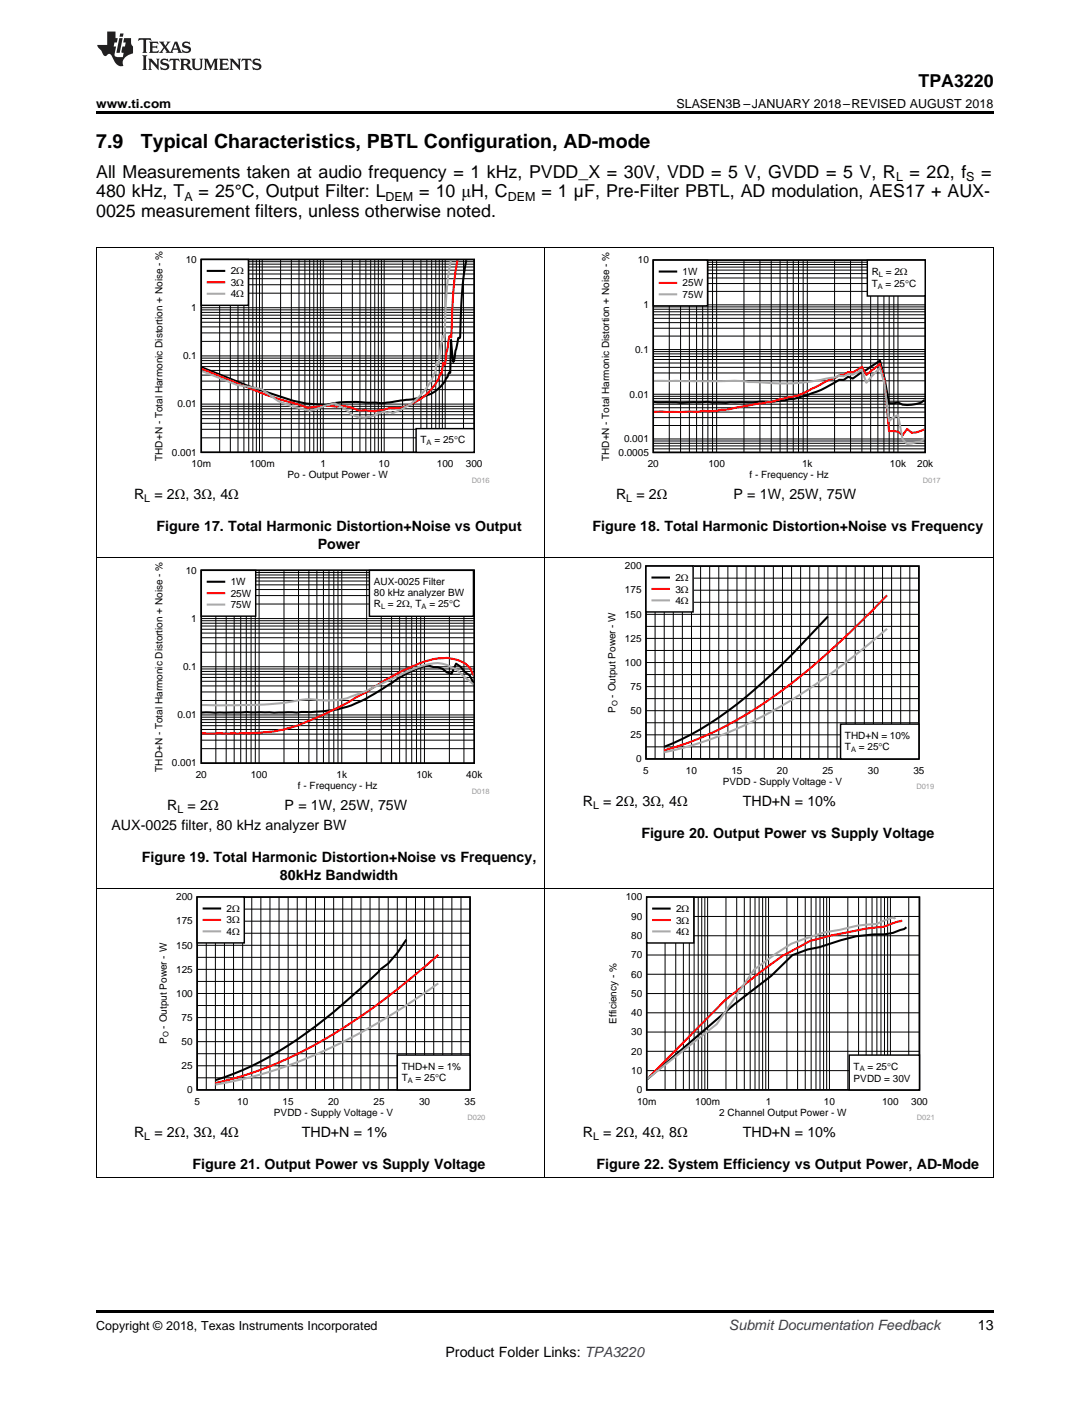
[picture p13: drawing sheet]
<svg xmlns="http://www.w3.org/2000/svg" width="216mm" height="279mm" viewBox="0 0 216 279" stroke-linecap="round" stroke-linejoin="round" font-family="sans-serif">
<defs><g id="words">
<g font-size="3.9">
<text x="19" y="29.3">7.9</text>
<text x="27.9" y="29.3">Typical Characteristics, PBTL Configuration, AD-mode</text>
</g>
<g font-size="3.5">
<text x="181.9" y="17.3">TPA3220</text>
<text x="19" y="35.2">All Measurements taken at audio frequency = 1 kHz, PVDD_X = 30V, VDD = 5 V, GVDD = 5 V, R</text>
<text x="180.1" y="35.2">= 2Ω, f</text>
<text x="194.3" y="35.2">=</text>
<text x="19" y="39.1">480 kHz, T</text>
<text x="39.3" y="39.1">= 25°C, Output Filter: L</text>
<text x="83" y="39.1">= 10 μH, C</text>
<text x="107.2" y="39.1">= 1 µF, Pre-Filter PBTL, AD modulation, AES17 + AUX-</text>
<text x="19" y="43">0025 measurement filters, unless otherwise noted.</text>
</g>
<g font-size="2.8">
<text x="26.6" y="99">R</text>
<text x="30.6" y="99">= 2Ω, 3Ω, 4Ω</text>
<text x="122" y="99">R</text>
<text x="126" y="99">= 2Ω</text>
<text x="145.3" y="99">P = 1W, 25W, 75W</text>
<text x="31" y="105.3">Figure 17. Total Harmonic Distortion+Noise vs Output</text>
<text x="117.4" y="105.3">Figure 18. Total Harmonic Distortion+Noise vs Frequency</text>
<text x="62.9" y="108.8">Power</text>
<text x="33.1" y="160.5">R</text>
<text x="37.1" y="160.5">= 2Ω</text>
<text x="56.4" y="160.5">P = 1W, 25W, 75W</text>
<text x="115.5" y="159.7">R</text>
<text x="119.5" y="159.7">= 2Ω, 3Ω, 4Ω</text>
<text x="147.1" y="159.7">THD+N = 10%</text>
<text x="22.1" y="164.5">AUX-0025 filter, 80 kHz analyzer BW</text>
<text x="127" y="166.1">Figure 20. Output Power vs Supply Voltage</text>
<text x="28.1" y="170.9">Figure 19. Total Harmonic Distortion+Noise vs Frequency,</text>
<text x="55.5" y="174.4">80kHz Bandwidth</text>
<text x="26.6" y="225.3">R</text>
<text x="30.6" y="225.3">= 2Ω, 3Ω, 4Ω</text>
<text x="59.8" y="225.3">THD+N = 1%</text>
<text x="115.5" y="225.3">R</text>
<text x="119.5" y="225.3">= 2Ω, 4Ω, 8Ω</text>
<text x="147.1" y="225.3">THD+N = 10%</text>
<text x="38.1" y="231.6">Figure 21. Output Power vs Supply Voltage</text>
<text x="118.1" y="231.6">Figure 22. System Efficiency vs Output Power, AD-Mode</text>
<text x="193.7" y="263.6">13</text>
<text x="88.2" y="268.9">Product Folder Links: TPA3220</text>
</g>
<text font-size="2.8" fill="#0000c8" x="144.4" y="263.6">Submit Documentation Feedback</text>
<g font-size="2.5">
<text x="19" y="21.4">www.ti.com</text>
<text x="134" y="21.4">SLASEN3B –JANUARY 2018–REVISED AUGUST 2018</text>
<text x="177.5" y="35.9">L</text>
<text x="191.4" y="35.9">S</text>
<text x="36.5" y="39.8">A</text>
<text x="76.4" y="39.8">DEM</text>
<text x="100.6" y="39.8">DEM</text>
<text x="19" y="263.6">Copyright © 2018, Texas Instruments Incorporated</text>
</g>
<g font-size="2.1">
<text x="28.6" y="99.5">L</text>
<text x="124" y="99.5">L</text>
<text x="35.1" y="161.1">L</text>
<text x="117.5" y="160.3">L</text>
<text x="28.6" y="225.8">L</text>
<text x="117.5" y="225.8">L</text>
</g>
<g font-size="2">
<text x="36.8" y="52.1">10</text>
<text x="126.3" y="52.2">10</text>
<text x="45.7" y="54.4">2:</text>
<text x="45.7" y="56.7">3:</text>
<text x="45.7" y="58.9">4:</text>
<text x="135.2" y="54.5">1W</text>
<text x="135.2" y="56.8">25W</text>
<text x="135.2" y="59">75W</text>
<text x="172.7" y="56.9">T</text>
<text x="172.7" y="54.5">R</text>
<text x="175.4" y="56.9">= 25qC</text>
<text x="175.5" y="54.5">= 2</text>
<text x="178.3" y="54.5">:</text>
<text x="37.9" y="61.6">1</text>
<text x="127.4" y="61.1">1</text>
<text x="36.2" y="71.2">0.1</text>
<text x="125.8" y="69.9">0.1</text>
<text x="35.1" y="80.7">0.01</text>
<text x="124.7" y="78.8">0.01</text>
<text x="83.3" y="87.9">T</text>
<text x="86.1" y="87.9">= 25qC</text>
<text x="123.6" y="87.6">0.001</text>
<text x="32.2" y="91.3" transform="rotate(-90 32.2 91.3)">THD+N - Total Harmonic Distortion + Noise - %</text>
<text x="34.1" y="90.3">0.001</text>
<text x="37.9" y="92.5">10m</text>
<text x="49.5" y="92.5">100m</text>
<text x="57" y="94.8">Po - Output Power - W</text>
<text x="63.5" y="92.5">1</text>
<text x="75" y="92.5">10</text>
<text x="86.5" y="92.5">100</text>
<text x="92.3" y="92.5">300</text>
<text x="120.7" y="91.3" transform="rotate(-90 120.7 91.3)">THD+N - Total Harmonic Distortion + Noise - %</text>
<text x="122.5" y="90.3">0.0005</text>
<text x="128.3" y="92.5">20</text>
<text x="140.3" y="92.5">100</text>
<text x="148.5" y="94.8">f - Frequency - Hz</text>
<text x="158.9" y="92.5">1k</text>
<text x="176.3" y="92.5">10k</text>
<text x="181.7" y="92.5">20k</text>
<text x="36.8" y="113.7">10</text>
<text x="123.8" y="112.8">200</text>
<text x="45.7" y="116">1W</text>
<text x="45.7" y="118.2">25W</text>
<text x="74" y="115.9">AUX-0025 Filter</text>
<text x="74" y="118.1">80 kHz analyzer BW</text>
<text x="123.8" y="117.6">175</text>
<text x="133.8" y="115.2">2:</text>
<text x="133.8" y="117.4">3:</text>
<text x="133.8" y="119.7">4:</text>
<text x="37.9" y="123.2">1</text>
<text x="45.7" y="120.5">75W</text>
<text x="74" y="120.3">R</text>
<text x="76.8" y="120.3">= 2</text>
<text x="79.7" y="120.3">:, T</text>
<text x="85.1" y="120.3">= 25qC</text>
<text x="123.8" y="122.4">150</text>
<text x="123.8" y="131.9">100</text>
<text x="123.8" y="127.2">125</text>
<text x="36.2" y="132.8">0.1</text>
<text x="124.9" y="136.7">75</text>
<text x="35.1" y="142.3">0.01</text>
<text x="121.9" y="141.3" transform="rotate(-90 121.9 141.3)">P</text>
<text x="121.9" y="138.2" transform="rotate(-90 121.9 138.2)">- Output Power - W</text>
<text x="124.9" y="141.5">50</text>
<text x="124.9" y="146.3">25</text>
<text x="167.4" y="146.4">THD+N = 10%</text>
<text x="167.4" y="148.6">T</text>
<text x="170.1" y="148.6">= 25q</text>
<text x="174.8" y="148.6">C</text>
<text x="32.2" y="152.9" transform="rotate(-90 32.2 152.9)">THD+N - Total Harmonic Distortion + Noise - %</text>
<text x="34.1" y="151.9">0.001</text>
<text x="38.8" y="154.1">20</text>
<text x="49.7" y="154.1">100</text>
<text x="66.7" y="154.1">1k</text>
<text x="82.5" y="154.1">10k</text>
<text x="92.4" y="154.1">40k</text>
<text x="126" y="151">0</text>
<text x="127.4" y="153.3">5</text>
<text x="135.9" y="153.3">10</text>
<text x="143.2" y="155.6">PVDD - Supply Voltage - V</text>
<text x="144.9" y="153.3">15</text>
<text x="153.9" y="153.3">20</text>
<text x="162.9" y="153.3">25</text>
<text x="171.9" y="153.3">30</text>
<text x="180.9" y="153.3">35</text>
<text x="59" y="156.4">f - Frequency - Hz</text>
<text x="34.9" y="178.4">200</text>
<text x="123.9" y="178.4">100</text>
<text x="34.9" y="183.2">175</text>
<text x="44.9" y="180.7">2:</text>
<text x="44.9" y="183">3:</text>
<text x="44.9" y="185.3">4:</text>
<text x="125" y="182.3">90</text>
<text x="133.9" y="180.8">2:</text>
<text x="133.9" y="183">3:</text>
<text x="133.9" y="185.3">4:</text>
<text x="34.9" y="188">150</text>
<text x="125" y="189.9">70</text>
<text x="125" y="186.1">80</text>
<text x="34.9" y="197.5">100</text>
<text x="34.9" y="192.7">125</text>
<text x="125" y="197.5">50</text>
<text x="125" y="193.7">60</text>
<text x="33" y="203.8" transform="rotate(-90 33 203.8)">- Output Power - W</text>
<text x="36" y="202.3">75</text>
<text x="122.1" y="202.9" transform="rotate(-90 122.1 202.9)">Efficiency - %</text>
<text x="125" y="201.3">40</text>
<text x="33" y="206.8" transform="rotate(-90 33 206.8)">P</text>
<text x="36" y="207.1">50</text>
<text x="125" y="209">20</text>
<text x="125" y="205.2">30</text>
<text x="36" y="211.8">25</text>
<text x="79.6" y="212">THD+N = 1%</text>
<text x="79.6" y="214.2">T</text>
<text x="82.3" y="214.2">= 25</text>
<text x="86.2" y="214.2">qC</text>
<text x="125" y="212.8">10</text>
<text x="169.1" y="212">T</text>
<text x="169.1" y="214.4">PVDD = 30V</text>
<text x="171.8" y="212">= 25</text>
<text x="175.7" y="212">q</text>
<text x="176.5" y="212">C</text>
<text x="37.1" y="216.6">0</text>
<text x="38.5" y="218.9">5</text>
<text x="47" y="218.9">10</text>
<text x="54.3" y="221.1">PVDD - Supply Voltage - V</text>
<text x="56" y="218.9">15</text>
<text x="65" y="218.9">20</text>
<text x="74" y="218.9">25</text>
<text x="83" y="218.9">30</text>
<text x="92" y="218.9">35</text>
<text x="126.1" y="216.6">0</text>
<text x="126.2" y="218.9">10m</text>
<text x="137.7" y="218.9">100m</text>
<text x="142.5" y="221.1">2 Channel Output Power - W</text>
<text x="151.7" y="218.9">1</text>
<text x="163.2" y="218.9">10</text>
<text x="174.7" y="218.9">100</text>
<text x="180.5" y="218.9">300</text>
</g>
<g font-size="1.5">
<text x="173.9" y="57.2">A</text>
<text x="174.1" y="54.8">L</text>
<text x="84.5" y="88.2">A</text>
<text x="75.5" y="120.7">L</text>
<text x="83.5" y="120.7">A</text>
<text x="122.3" y="139.9" transform="rotate(-90 122.3 139.9)">O</text>
<text x="168.6" y="148.9">A</text>
<text x="33.4" y="205.5" transform="rotate(-90 33.4 205.5)">O</text>
<text x="80.8" y="214.5">A</text>
<text x="170.3" y="212.3">A</text>
</g>
<g font-size="1.5" fill="#999">
<text x="93.4" y="95.7">D016</text>
<text x="182.8" y="95.7">D017</text>
<text x="93.4" y="157.3">D018</text>
<text x="181.5" y="156.4">D019</text>
<text x="92.6" y="222">D020</text>
<text x="181.6" y="222">D021</text>
</g>
</g></defs>
<path d="M19 233.4h.2zM196.7 233.4h.1zM19 259.7h177.8v.5h-177.8z" fill="#000"/>
<path d="M19.1 176.1v57.3M107.9 176.1v57.3M196.8 176.1v57.3M19 233.3h177.8" fill="none" stroke="#000" stroke-width=".2"/>
<path d="M30.9 176.9h65.2v45.1h-65.2z" fill-rule="evenodd" fill="#fff"/>
<path d="M39.1 177.8h54v38.2h-54z" fill="none" stroke="#000" stroke-width=".29"/>
<g fill="none" stroke="#000" stroke-width=".2">
<path d="M40.9 177.8v38.2M42.7 177.8v38.2M44.5 177.8v38.2M46.3 177.8v38.2M48.1 177.8v38.2M49.9 177.8v38.2M51.7 177.8v38.2M53.5 177.8v38.2M55.3 177.8v38.2M57.1 177.8v38.2M58.9 177.8v38.2M60.7 177.8v38.2"/>
<path d="M62.5 177.8v38.2M64.3 177.8v38.2M66.1 177.8v38.2M67.9 177.8v38.2M69.7 177.8v38.2M71.5 177.8v38.2M73.3 177.8v38.2M75.1 177.8v38.2M76.9 177.8v38.2M78.7 177.8v38.2M80.5 177.8v38.2M82.3 177.8v38.2"/>
<path d="M84.1 177.8v38.2M85.9 177.8v38.2M87.7 177.8v38.2M89.5 177.8v38.2M91.3 177.8v38.2M39.1 199.3h54M39.1 196.9h54M39.1 194.5h54M39.1 192.1h54M39.1 189.7h54M39.1 187.3h54M39.1 184.9h54"/>
<path d="M39.1 182.5h54M39.1 180.1h54M39.1 213.6h54M39.1 211.2h54M39.1 208.8h54M39.1 206.4h54M39.1 204h54M39.1 201.6h54"/>
</g>
<path d="M80.5 186.2l-1.8 2.6-1.8 2.1-1.8 1.4v.2a116.6 116.6 0 0 1-19.8 15.8l-1.8 1a53.4 53.4 0 0 1-10.8 4.7" fill="none" stroke="#000" stroke-width=".41"/>
<path d="M86.8 189.2a125.1 125.1 0 0 1-29.7 20.5 67.8 67.8 0 0 1-14.4 4.9" fill="none" stroke="#f00" stroke-width=".41"/>
<path d="M86.8 194.9a118.4 118.4 0 0 1-33.3 17.5l-5.4 1.4-5.4 1.1" fill="none" stroke="#aaa" stroke-width=".41"/>
<path d="M78.7 209.1h14.4v6.9h-14.4z" fill-rule="evenodd" fill="#fff"/>
<path d="M78.7 209.1h14.4v6.9h-14.4z" fill="none" stroke="#000" stroke-width=".29"/>
<path d="M39.1 177.8h9.3v9h-9.3z" fill-rule="evenodd" fill="#fff"/>
<path d="M39.1 177.8h9.3v9h-9.3z" fill="none" stroke="#000" stroke-width=".29"/>
<path d="M40.3 180h3.3" fill="none" stroke="#000" stroke-width=".41"/>
<path d="M40.3 182.3h3.3" fill="none" stroke="#f00" stroke-width=".41"/>
<path d="M40.3 184.6h3.3" fill="none" stroke="#aaa" stroke-width=".41"/>
<path d="M119.9 177h65v45h-65z" fill-rule="evenodd" fill="#fff"/>
<path d="M128.1 177.8h54v38.2h-54z" fill="none" stroke="#000" stroke-width=".29"/>
<g fill="none" stroke="#000" stroke-width=".2">
<path d="M131.7 177.8v38.2M133.8 177.8v38.2M135.4 177.8v38.2M136.5 177.8v38.2M137.5 177.8v38.2M138.3 177.8v38.2M139 177.8v38.2M139.6 177.8v38.2M140.2 177.8v38.2M143.8 177.8v38.2M145.9 177.8v38.2M147.4 177.8v38.2"/>
<path d="M148.6 177.8v38.2M149.5 177.8v38.2M150.4 177.8v38.2M151.1 177.8v38.2M151.7 177.8v38.2M152.2 177.8v38.2M155.9 177.8v38.2M158 177.8v38.2M159.5 177.8v38.2M160.7 177.8v38.2M161.6 177.8v38.2M162.4 177.8v38.2"/>
<path d="M163.1 177.8v38.2M163.7 177.8v38.2M164.3 177.8v38.2M167.9 177.8v38.2M170.1 177.8v38.2M171.6 177.8v38.2M172.7 177.8v38.2M173.7 177.8v38.2M174.5 177.8v38.2M175.2 177.8v38.2M175.8 177.8v38.2M176.4 177.8v38.2"/>
<path d="M180 177.8v38.2M182.1 177.8v38.2M128.1 196.9h54M128.1 193.1h54M128.1 189.2h54M128.1 185.4h54M128.1 181.6h54M128.1 212.2h54M128.1 208.3h54M128.1 204.5h54M128.1 200.7h54"/>
</g>
<path d="M179.5 183.7l-.4 .4-2.2 .8-1.7 .3h-2.1l-3.5 .3-3 .8-4.3 1.4-2.3 .4-3.1 1.2-4.2 4.1-7.2 5.6-17.3 14.8" fill="none" stroke="#000" stroke-width=".41"/>
<path d="M178.7 182.4l-.3 .2-1.1 .2-2.3 .9-1.7 .1a127.3 127.3 0 0 0-12.9 2.7l-5.3 2.8-4.3 3.2-7.2 5.7-15.4 15.6" fill="none" stroke="#f00" stroke-width=".41"/>
<path d="M177.4 181.8l-.3 .2-.1-.2-.5 .1-2.9 1.2-3.7 .3-3.6 .9-3 .4-6.6 2.3-3 2-4.3 3.1-7.4 10.8-13.8 10.9" fill="none" stroke="#aaa" stroke-width=".41"/>
<path d="M168.2 209.1h13.9v6.9h-13.9z" fill-rule="evenodd" fill="#fff"/>
<path d="M168.2 209.1h13.9v6.9h-13.9z" fill="none" stroke="#000" stroke-width=".29"/>
<path d="M128.1 177.8h9.3v9h-9.3z" fill-rule="evenodd" fill="#fff"/>
<path d="M128.1 177.8h9.3v9.1h-9.3z" fill="none" stroke="#000" stroke-width=".29"/>
<path d="M129.4 180h3.2" fill="none" stroke="#000" stroke-width=".41"/>
<path d="M129.4 182.3h3.2" fill="none" stroke="#f00" stroke-width=".41"/>
<path d="M129.4 184.6h3.2" fill="none" stroke="#aaa" stroke-width=".41"/>
<path d="M19.1 110.6v65.6M107.9 110.6v65.6M196.8 110.6v65.6M19 176.1h177.8" fill="none" stroke="#000" stroke-width=".2"/>
<path d="M30.1 111.3h66.9v46h-66.9z" fill-rule="evenodd" fill="#fff"/>
<path d="M39.9 113h54v38.2h-54z" fill="none" stroke="#000" stroke-width=".29"/>
<g fill="none" stroke="#000" stroke-width=".2">
<path d="M39.9 119.7h54M39.9 118h54M39.9 116.8h54M39.9 115.9h54M39.9 115.1h54M39.9 114.5h54M39.9 113.9h54M39.9 113.5h54M42.8 113v38.2M44.8 113v38.2M46.4 113v38.2M47.7 113v38.2"/>
<path d="M48.8 113v38.2M49.7 113v38.2M50.6 113v38.2M51.3 113v38.2M56.2 113v38.2M59.1 113v38.2M61.2 113v38.2M62.8 113v38.2M64.1 113v38.2M65.2 113v38.2M66.1 113v38.2M66.9 113v38.2"/>
<path d="M67.7 113v38.2M72.6 113v38.2M75.5 113v38.2M77.6 113v38.2M79.2 113v38.2M80.4 113v38.2M81.5 113v38.2M82.5 113v38.2M83.3 113v38.2M84.1 113v38.2M89 113v38.2M91.9 113v38.2"/>
<path d="M39.9 138.8h54M39.9 137.1h54M39.9 135.9h54M39.9 135h54M39.9 134.2h54M39.9 133.6h54M39.9 133h54M39.9 132.6h54M39.9 132.1h54M39.9 129.2h54M39.9 127.6h54M39.9 126.4h54"/>
<path d="M39.9 125.4h54M39.9 124.7h54M39.9 124h54M39.9 123.5h54M39.9 123h54M39.9 122.6h54M39.9 148.4h54M39.9 146.7h54M39.9 145.5h54M39.9 144.5h54M39.9 143.8h54M39.9 143.2h54"/>
<path d="M39.9 142.6h54M39.9 142.1h54M39.9 141.7h54"/>
</g>
<path d="M93.8 135.4l-.8-1.5-.9-.7-.9-1.1-.9-.6-.9 2-.9-.3-.9-.7-.9-.3h-.9l-.9-.3a17.5 17.5 0 0 0-7.2 3.4 41.8 41.8 0 0 1-9 4.8 38 38 0 0 1-10.8 1l-17.9 .1" fill="none" stroke="#000" stroke-width=".41"/>
<path d="M93.8 133.9a4.7 4.7 0 0 0-4.4-3.4 13.6 13.6 0 0 0-8.1 1.7l-.9 .4a62.6 62.6 0 0 0-8.1 4.7 88.8 88.8 0 0 1-14.4 6.8 38.8 38.8 0 0 1-11.7 1.2h-6.2" fill="none" stroke="#f00" stroke-width=".41"/>
<path d="M93.8 135.6l-2.6-2.1a6.8 6.8 0 0 0-7.2-1.7 56.8 56.8 0 0 0-8.1 3.5l-.9 .4a36.5 36.5 0 0 1-7.2 2.9l-3.6 .2a16.3 16.3 0 0 0-7.2 .4 128.6 128.6 0 0 1-17 .5" fill="none" stroke="#aaa" stroke-width=".41"/>
<path d="M73.2 113h20.6v9.1h-20.6z" fill-rule="evenodd" fill="#fff"/>
<path d="M73.2 113h20.6v9.1h-20.6z" fill="none" stroke="#000" stroke-width=".29"/>
<path d="M39.9 113h10.7v9.1h-10.7z" fill-rule="evenodd" fill="#fff"/>
<path d="M39.9 113h10.7v9.1h-10.7z" fill="none" stroke="#000" stroke-width=".29"/>
<path d="M41.2 115.3h3.2" fill="none" stroke="#000" stroke-width=".41"/>
<path d="M41.2 117.5h3.2" fill="none" stroke="#f00" stroke-width=".41"/>
<path d="M41.2 119.8h3.2" fill="none" stroke="#aaa" stroke-width=".41"/>
<path d="M119.8 111.4h65.2v45.1h-65.2z" fill-rule="evenodd" fill="#fff"/>
<path d="M128 112.2h54v38.2h-54z" fill="none" stroke="#000" stroke-width=".29"/>
<g fill="none" stroke="#000" stroke-width=".2">
<path d="M128 119.3h54M128 117h54M128 114.6h54M129.8 112.2v38.2M131.6 112.2v38.2M133.4 112.2v38.2M135.2 112.2v38.2M137 112.2v38.2M138.8 112.2v38.2M140.6 112.2v38.2M142.4 112.2v38.2M144.2 112.2v38.2"/>
<path d="M146 112.2v38.2M147.8 112.2v38.2M149.6 112.2v38.2M151.4 112.2v38.2M153.2 112.2v38.2M155 112.2v38.2M156.8 112.2v38.2M158.6 112.2v38.2M160.4 112.2v38.2M162.2 112.2v38.2M164 112.2v38.2M165.8 112.2v38.2"/>
<path d="M167.6 112.2v38.2M169.4 112.2v38.2M171.2 112.2v38.2M173 112.2v38.2M174.8 112.2v38.2M176.6 112.2v38.2M178.4 112.2v38.2M180.2 112.2v38.2M128 138.4h54M128 136.1h54M128 133.7h54M128 131.3h54"/>
<path d="M128 128.9h54M128 126.5h54M128 124.1h54M128 121.7h54M128 148h54M128 145.6h54M128 143.2h54M128 140.8h54"/>
</g>
<path d="M164 122.2a167.4 167.4 0 0 1-16.2 15.9 60.1 60.1 0 0 1-16.2 9.9" fill="none" stroke="#000" stroke-width=".41"/>
<path d="M175.7 118a156.6 156.6 0 0 1-24.3 21.3 66.5 66.5 0 0 1-19.8 9.4" fill="none" stroke="#f00" stroke-width=".41"/>
<path d="M175.7 124.6a121.6 121.6 0 0 1-29.7 19.8 70.6 70.6 0 0 1-14.4 4.7" fill="none" stroke="#aaa" stroke-width=".41"/>
<path d="M166.5 143.5h15.5v6.9h-15.5z" fill-rule="evenodd" fill="#fff"/>
<path d="M166.5 143.5h15.5v6.9h-15.5z" fill="none" stroke="#000" stroke-width=".29"/>
<path d="M128 112.2h9.3v9.1h-9.3z" fill-rule="evenodd" fill="#fff"/>
<path d="M128 112.2h9.3v9.1h-9.3z" fill="none" stroke="#000" stroke-width=".29"/>
<path d="M129.2 114.4h3.3" fill="none" stroke="#000" stroke-width=".41"/>
<path d="M129.2 116.7h3.3" fill="none" stroke="#f00" stroke-width=".41"/>
<path d="M129.2 119h3.3" fill="none" stroke="#aaa" stroke-width=".41"/>
<path d="M19.1 49v61.6M107.9 49v61.6M196.8 49v61.6M19 110.5h177.8" fill="none" stroke="#000" stroke-width=".2"/>
<path d="M30.1 49.7h66.9v46h-66.9z" fill-rule="evenodd" fill="#fff"/>
<path d="M39.9 51.4h54v38.2h-54z" fill="none" stroke="#000" stroke-width=".29"/>
<g fill="none" stroke="#000" stroke-width=".2">
<path d="M39.9 58.1h54M39.9 56.4h54M39.9 55.2h54M39.9 54.3h54M39.9 53.5h54M39.9 52.9h54M39.9 52.3h54M39.9 51.9h54M43.5 51.4v38.2M45.6 51.4v38.2M47.1 51.4v38.2M48.3 51.4v38.2"/>
<path d="M49.3 51.4v38.2M50.1 51.4v38.2M50.8 51.4v38.2M51.4 51.4v38.2M51.9 51.4v38.2M55.6 51.4v38.2M57.7 51.4v38.2M59.2 51.4v38.2M60.4 51.4v38.2M61.3 51.4v38.2M62.2 51.4v38.2M62.9 51.4v38.2"/>
<path d="M63.5 51.4v38.2M64 51.4v38.2M67.7 51.4v38.2M69.8 51.4v38.2M71.3 51.4v38.2M72.5 51.4v38.2M73.4 51.4v38.2M74.2 51.4v38.2M74.9 51.4v38.2M75.5 51.4v38.2M76.1 51.4v38.2M79.7 51.4v38.2"/>
<path d="M81.9 51.4v38.2M83.4 51.4v38.2M84.5 51.4v38.2M85.5 51.4v38.2M86.3 51.4v38.2M87 51.4v38.2M87.6 51.4v38.2M88.2 51.4v38.2M91.8 51.4v38.2M93.9 51.4v38.2M39.9 77.2h54M39.9 75.5h54"/>
<path d="M39.9 74.3h54M39.9 73.4h54M39.9 72.6h54M39.9 72h54M39.9 71.5h54M39.9 71h54M39.9 70.5h54M39.9 67.6h54M39.9 66h54M39.9 64.8h54M39.9 63.9h54M39.9 63.1h54"/>
<path d="M39.9 62.5h54M39.9 61.9h54M39.9 61.4h54M39.9 61h54M39.9 86.8h54M39.9 85.1h54M39.9 83.9h54M39.9 83h54M39.9 82.2h54M39.9 81.6h54M39.9 81h54M39.9 80.5h54"/>
<path d="M39.9 80.1h54"/>
</g>
<path d="M92.4 51.6l-.5 2.5-.4 4-.4 8.7-.1 .2h-.2l-1 4.7-.5-4.3-.1 6.5-.2-.1-.5 1.1h-.1a6 6 0 0 1-2.5 2.8 14.3 14.3 0 0 1-6.6 1.7l-3.2 .5h-1.1a51.8 51.8 0 0 0-8.9 0l-1.5 .3-3.9-.2-2.6-.6-9-3-9.1-3.6" fill="none" stroke="#000" stroke-width=".41"/>
<path d="M90.6 51.6l-.7 5.1-.5 10.2-.4-.3-.8 5.5-.1 .2-.3-.5-.3 2.2-.2-.1a11.4 11.4 0 0 1-8.1 7l-1.8-.1-2.2 .5a3.4 3.4 0 0 1-2.2 .1h-2a6.5 6.5 0 0 0-4.4-.8l-2.4-.2-3.2 .4-8.1-2.5-12.9-5.2" fill="none" stroke="#f00" stroke-width=".41"/>
<path d="M89.3 51.6l-.8 5.1-.4 10.1h-.3l-.1-.2-.8 5.5-.2 .2-.2-.3-.3 2h-.2a13.4 13.4 0 0 1-8.3 7.9l-.3-.3-.7 .2-.8-.2-.8 .2a6.3 6.3 0 0 1-4.1 .9l-1.4-.6-1.5-1.2-1.8-1-4.9 1.5-3.8-.9-2.5-1-3.3-2.4-4.9-.9-6.9-2.7" fill="none" stroke="#aaa" stroke-width=".41"/>
<path d="M82.4 84.9h11.5v4.7h-11.5z" fill-rule="evenodd" fill="#fff"/>
<path d="M82.4 84.9h11.5v4.7h-11.5z" fill="none" stroke="#000" stroke-width=".29"/>
<path d="M39.9 51.4h9.3v9.1h-9.3z" fill-rule="evenodd" fill="#fff"/>
<path d="M39.9 51.4h9.3v9.1h-9.3z" fill="none" stroke="#000" stroke-width=".29"/>
<path d="M41.2 53.7h3.2" fill="none" stroke="#000" stroke-width=".41"/>
<path d="M41.2 55.9h3.2" fill="none" stroke="#f00" stroke-width=".41"/>
<path d="M41.2 58.2h3.2" fill="none" stroke="#aaa" stroke-width=".41"/>
<path d="M118.5 49.9h67.8v45.8h-67.8z" fill-rule="evenodd" fill="#fff"/>
<path d="M129.4 51.6h53.9v38.1h-53.9z" fill="none" stroke="#000" stroke-width=".29"/>
<g fill="none" stroke="#000" stroke-width=".2">
<path d="M129.4 57.7h53.9M129.4 56.2h53.9M129.4 55.1h53.9M129.4 54.2h53.9M129.4 53.5h53.9M129.4 52.9h53.9M129.4 52.4h53.9M129.4 52h53.9M132.6 51.6v38.1M134.8 51.6v38.1M136.5 51.6v38.1M138 51.6v38.1"/>
<path d="M139.2 51.6v38.1M140.2 51.6v38.1M141.1 51.6v38.1M141.9 51.6v38.1M147.4 51.6v38.1M150.5 51.6v38.1M152.8 51.6v38.1M154.5 51.6v38.1M155.9 51.6v38.1M157.1 51.6v38.1M158.2 51.6v38.1M159.1 51.6v38.1"/>
<path d="M159.9 51.6v38.1M165.3 51.6v38.1M168.5 51.6v38.1M170.7 51.6v38.1M172.5 51.6v38.1M173.9 51.6v38.1M175.1 51.6v38.1M176.1 51.6v38.1M177 51.6v38.1M177.9 51.6v38.1M129.4 79.5h53.9M129.4 79h53.9"/>
<path d="M129.4 78.5h53.9M129.4 78.1h53.9M129.4 75.5h53.9M129.4 73.9h53.9M129.4 72.8h53.9M129.4 71.9h53.9M129.4 71.2h53.9M129.4 70.6h53.9M129.4 70.1h53.9M129.4 69.7h53.9M129.4 69.3h53.9M129.4 66.6h53.9"/>
<path d="M129.4 65h53.9M129.4 63.9h53.9M129.4 63.1h53.9M129.4 62.4h53.9M129.4 61.8h53.9M129.4 61.3h53.9M129.4 60.8h53.9M129.4 60.4h53.9M129.4 88.9h53.9M129.4 88.4h53.9M129.4 87.8h53.9M129.4 87.4h53.9"/>
<path d="M129.4 87h53.9M129.4 84.3h53.9M129.4 82.8h53.9M129.4 81.7h53.9M129.4 80.8h53.9M129.4 80.1h53.9"/>
</g>
<path d="M183.1 79.3a5.5 5.5 0 0 1-3.4 1l-.9-.1-.9-.4-1.8 .1-.9-5-.9-3.5-5.4 3.6-.9-.4-.9 .7h-.9a27.9 27.9 0 0 1-11.7 4.1 8.4 8.4 0 0 1-3.6 .2l-1.7 .2-4.5-.1-.9 .1h-2.7l-.9-.2-5.4 .2-5.3-.2" fill="none" stroke="#000" stroke-width=".41"/>
<path d="M129.5 81.6l5.3 .1 3.6-.1 .9-.2a10 10 0 0 0 3.6-.2l1.8-.2 5.3-1 2.7-.3 3.6-1a14.8 14.8 0 0 0 5.4-2.1l2.7-1.4 .9-.3 .9-.5 .9-.1 .9-.6 .9 .1 1.8-1.1 .9 1.6 2.7-2.2 .9 3.4 .9 9.9 1.8 .1 .9 .8 .9-1.3 .9 .8 .9-.1 1.6-.6" fill="none" stroke="#f00" stroke-width=".41"/>
<path d="M129.5 75.5h8a120.8 120.8 0 0 1 14.4 .3 39.7 39.7 0 0 0 12.5-.9l.9-.1 .9-.3 .9 .1 .9-.4 .9 .1 1.8-1 .9 2.5 2.7-2.9 .9 3.2 .9 7.4 .9-.9 .9-.4 .9 4.9 .9 .9 2.7-.5 .7-.7" fill="none" stroke="#aaa" stroke-width=".41"/>
<path d="M171.8 51.6h11.5v7.1h-11.5z" fill-rule="evenodd" fill="#fff"/>
<path d="M171.8 51.6h11.5v7.1h-11.5z" fill="none" stroke="#000" stroke-width=".29"/>
<path d="M129.4 51.6h10.7v9h-10.7z" fill-rule="evenodd" fill="#fff"/>
<path d="M129.4 51.6h10.7v9h-10.7z" fill="none" stroke="#000" stroke-width=".29"/>
<path d="M130.7 53.8h3.2" fill="none" stroke="#000" stroke-width=".41"/>
<path d="M130.7 56.1h3.2" fill="none" stroke="#f00" stroke-width=".41"/>
<path d="M130.7 58.3h3.2" fill="none" stroke="#aaa" stroke-width=".41"/>
<path d="M19 48.9h177.8" fill="none" stroke="#000" stroke-width=".2"/>
<path d="M19 22h177.8v.5h-177.8z" fill="#000"/>
<g fill="#231f20">
<path d="M27.5 7.6l-.1 .5 .4-.2h.6v.1v2.1l-.2 .4h1l-.3-.4v-2.1l.1-.1h.5l.5 .2-.2-.5zM29.5 8.3l.2 .3v1.5l-.2 .4h1.8l.2-.6a1.04 1.04 0 0 1-1.3 .2v-.7h.6l.3 .2v-.6l-.3 .2h-.6v-.6l.8-.1 .4 .3-.2-.5zM31.5 8.3l.9 1.1-.9 1.1h.8l-.2-.2 .5-.7 .4 .7-.2 .2h1.5l-.1-.2 .1-.4h.9l.1 .4-.2 .2h1l-.3-.3-.7-1.9h-.5l-.9 2-.8-1 .9-1h-.8l.1 .3-.3 .5-.4-.6 .2-.2zM34.7 8.6l.4 1h-.7zM36.3 8.4a.63 .63 0 0 0-.2 .7 .63 .63 0 0 0 .6 .4l.6 .2 .1 .2a.75 .75 0 0 1-.7 .4 .75 .75 0 0 1-.6-.5l.1 .7 .1-.1a1.11 1.11 0 0 0 1.5-.6 1.13 1.13 0 0 0-1.2-.8l-.1-.4a1.04 1.04 0 0 1 1.2 .2l-.2-.5-.1 .1-.5-.2zM28.2 10.9l.2 .4v2.2l-.2 .4h1l-.3-.4v-2.2l.3-.4zM29.3 11.6l.3 .4v1.5l-.3 .4h.8l-.2-.4v-1.3l1.5 1.7v-1.9l.2-.4h-.7l.2 .4v.9l-1.1-1.3zM32 11.8a.62 .62 0 0 0-.2 .7 .62 .62 0 0 0 .6 .4l.6 .1 .1 .3a.76 .76 0 0 1-.7 .3 .76 .76 0 0 1-.6-.4l.1 .7 .1-.1a1.11 1.11 0 0 0 1.5-.6 1.13 1.13 0 0 0-1.2-.8l-.1-.4a1.04 1.04 0 0 1 1.2 .2l-.2-.6-.1 .1-.5-.1zM33.7 11.6l-.2 .6a.61 .61 0 0 1 .8-.3v1.6l-.2 .4h.9l-.2-.4v-1.6a.63 .63 0 0 1 .8 .3l-.2-.6zM35.6 11.6l.3 .4v1.5l-.3 .4h1l-.2-.2v-.8l.5 .2a.76 .76 0 0 0 1.2 .7l-1-1a.58 .58 0 0 0 .6-.5 .58 .58 0 0 0-.5-.6zM36.4 11.9h.1a.45 .45 0 0 1 .5 .1 .45 .45 0 0 1 .1 .5l-.7 .2zM37.9 11.6l.2 .2a2.17 2.17 0 0 0 .3 1.9 .99 .99 0 0 0 1.6-.6v-1.1l.2-.4h-.7l.2 .2a1.92 1.92 0 0 1-.2 1.8 .6 .6 0 0 1-.9-.5v-1.1l.2-.4zM40.4 11.6l.2 .4v1.5l-.2 .4h.7l-.2-.4v-1.4l.8 1.8 .8-1.8v1.4l-.2 .4h.9l-.2-.4v-1.5l.2-.4h-.8l-.6 1.5-.6-1.5zM43.4 11.6l.2 .4v1.5l-.2 .4h1.8l.2-.6a1.04 1.04 0 0 1-1.3 .1v-.6h.5l.4 .2v-.6l-.4 .2h-.5v-.7h.8l.3 .3-.1-.6zM45.5 11.6l.2 .4v1.5l-.2 .4h.7l-.2-.4v-1.3l1.5 1.7v-1.9l.2-.4h-.7l.2 .4v.9l-1.1-1.3zM47.9 11.6l-.1 .6a.61 .61 0 0 1 .8-.3v1.6l-.3 .4h1l-.3-.4 .1-1.6a.63 .63 0 0 1 .7 .3l-.1-.6zM50.2 11.8a.62 .62 0 0 0-.2 .7 .62 .62 0 0 0 .6 .4l.6 .1 .2 .3a.76 .76 0 0 1-.8 .3 .76 .76 0 0 1-.6-.4l.1 .7 .2-.1a1.11 1.11 0 0 0 1.5-.6 1.13 1.13 0 0 0-1.3-.8l-.1-.4a1.04 1.04 0 0 1 1.2 .2l-.1-.6-.2 .1-.5-.1z"/>
<path d="M21.2 6.3v2.6h-1.9l.1 .4 .7 .9a.91 .91 0 0 0 1 .8 .56 .56 0 0 1 .5-.3 .56 .56 0 0 1 .5 .3l.4 .8a1.53 1.53 0 0 0 1.9 1.2 1.54 1.54 0 0 1 1-2.1l.9-.3v-1.4a1.52 1.52 0 0 1-.3-1.6h-1.4l-.2 .8h.5l-.2 .8h-.4l-.2 1v.2l.4 .1-.2 .8a1.93 1.93 0 0 1-1.6-.3l.3-1.8h-.5l.2-.8h.4l.2-.8h-.4v-1.3zM23.6 7.6l-.6 2.9h.7l.6-2.9zM23.8 6.6l-.1 .7h.6l.2-.7z"/>
</g>
<use href="#words"/>
</svg>
